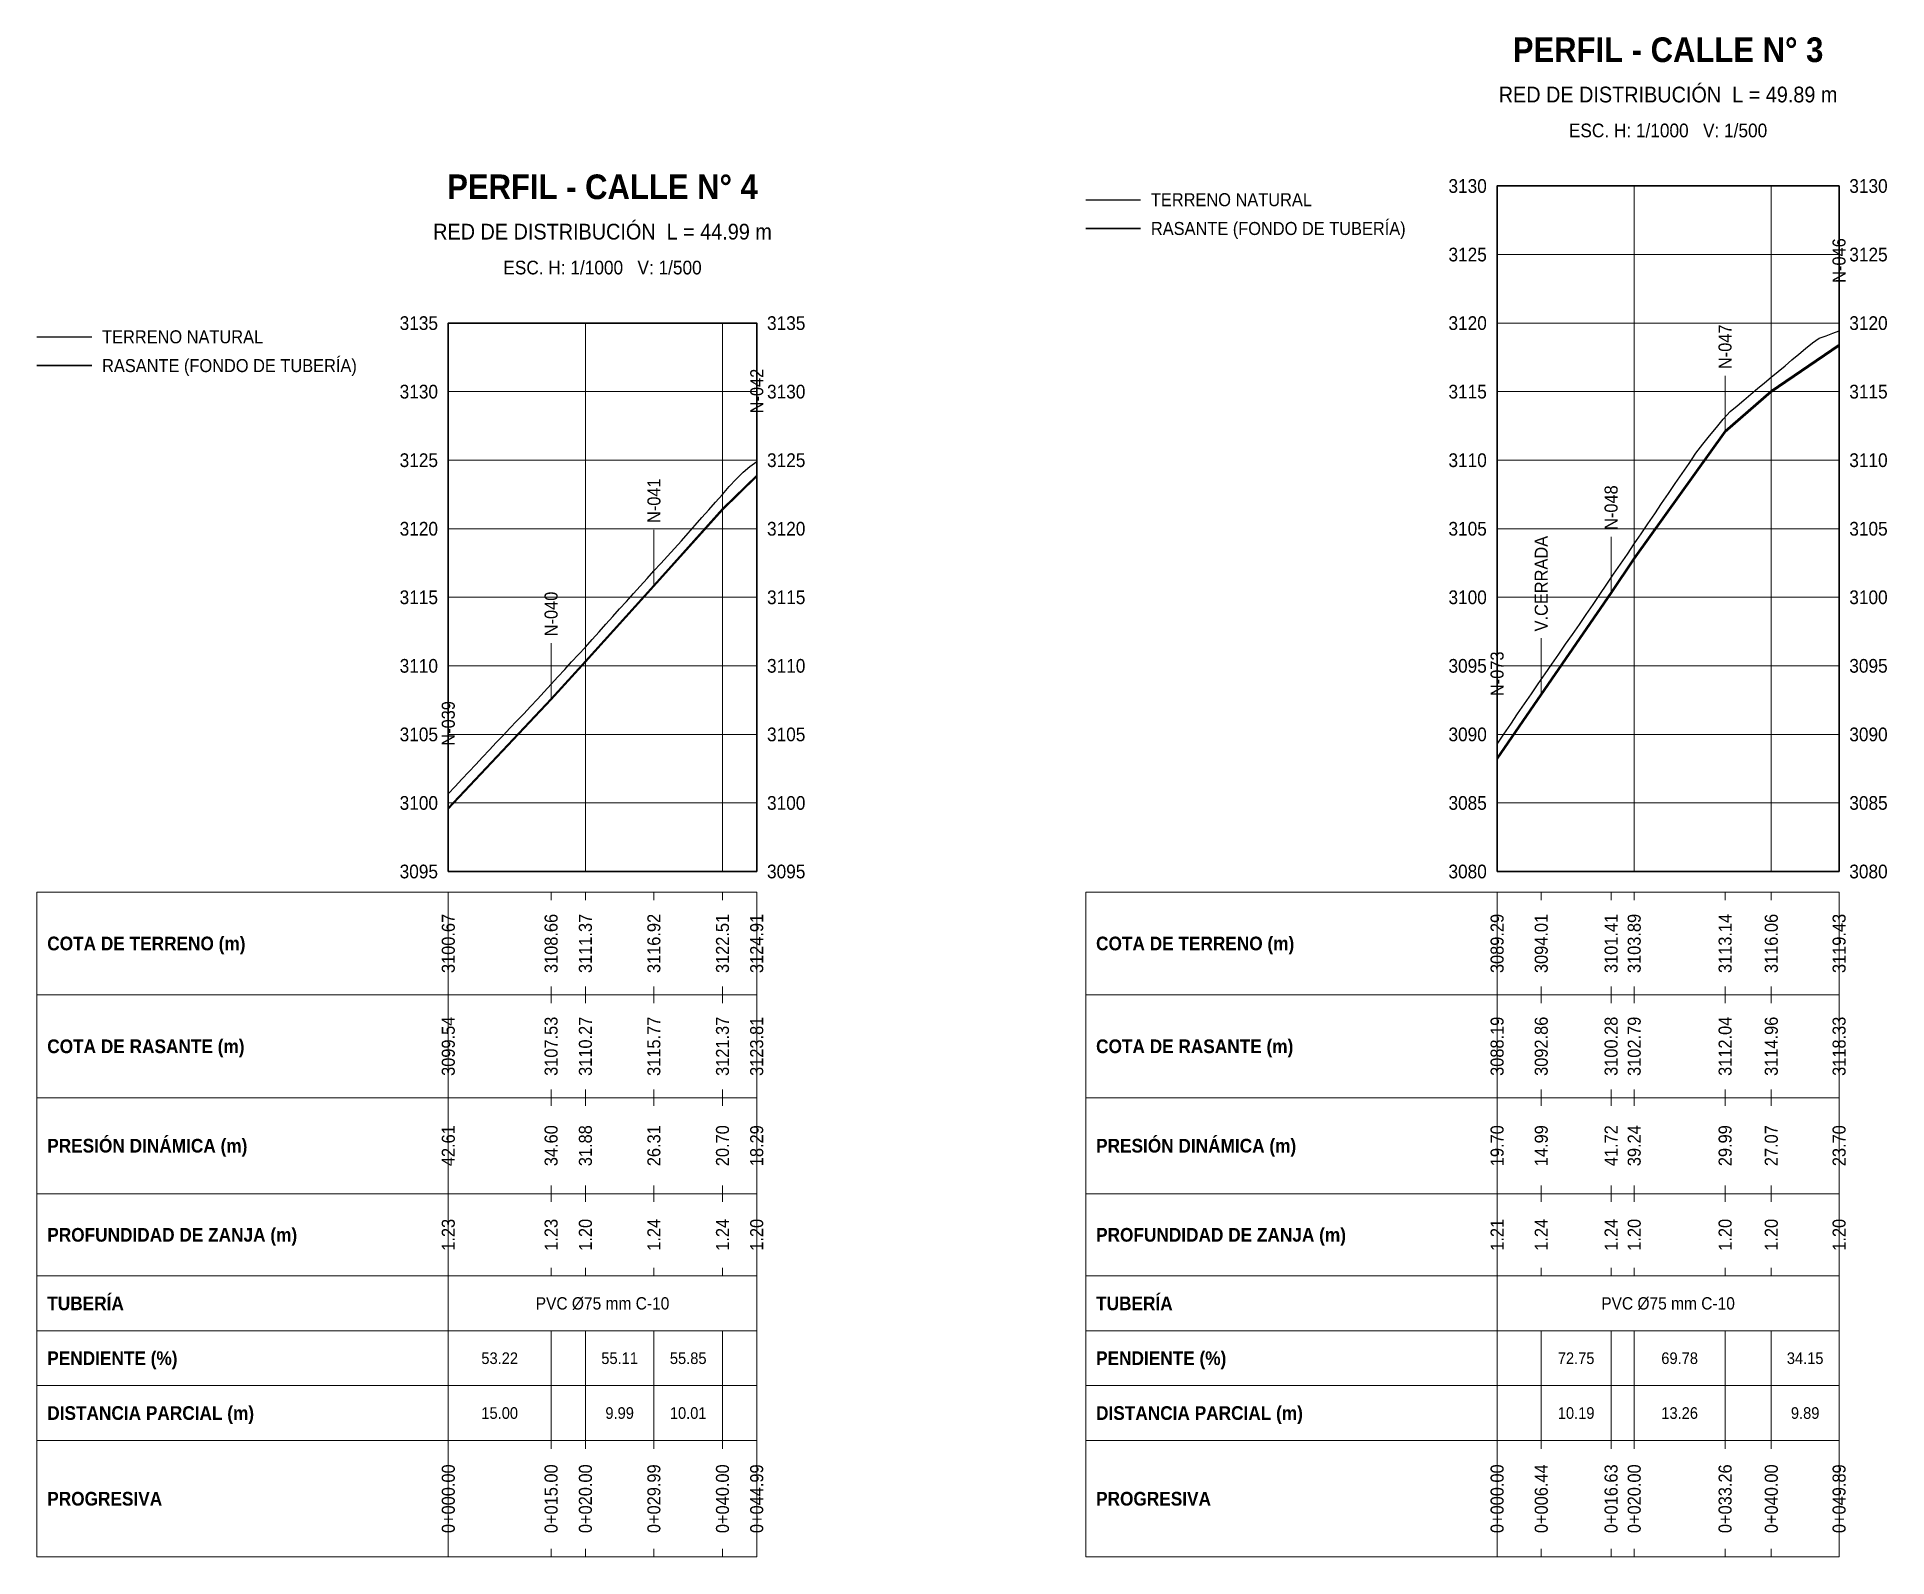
# Model space of a CAD drawing. Header units: metres. Extents: x 295850 to 310263, y 8095845 to 8104014.
# Drawn here: x 299251 to 299520.8, y 8098900 to 8099121.7 of the extents above; entities that cross this region are included whole.
import ezdxf
from ezdxf.enums import TextEntityAlignment as Align

# ---------------------------------------------------------------- set-up
doc = ezdxf.new("R2010")
doc.units = ezdxf.units.M
for name, color, linetype, lineweight in [('PERF-BANDAS', 7, 'Continuous', 18), ('PERF-EST', 6, 'Continuous', 18), ('PERF-GRILLA', 252, 'Continuous', 9), ('PERF-MARCO', 7, 'Continuous', 35), ('PERF-RASANTE', 1, 'Continuous', 35), ('PERF-TERRENO', 32, 'Continuous', 25), ('PERF-TXT', 7, 'Continuous', 18)]:
    doc.layers.add(name, color=color, linetype=linetype, lineweight=lineweight)
doc.styles.add('ARIAL', font='arial.ttf')
doc.styles.add('ARIAL-B', font='arialbd.ttf')

# ---------------------------------------------------------------- blocks, each defined once
blk = doc.blocks.new('PERFIL_CALLE_N_3')
at = {"layer": 'PERF-BANDAS'}
for p, q in [((299463.97, 8098997), (299463.97, 8098982)), ((299463.97, 8098997), (299463.97, 8098995.8)), ((299470.41, 8098997), (299470.41, 8098995.8)), ((299480.6, 8098997), (299480.6, 8098995.8)), ((299483.97, 8098997), (299483.97, 8098995.8)), ((299497.23, 8098997), (299497.23, 8098995.8)), ((299503.97, 8098997), (299503.97, 8098995.8)), ((299513.86, 8098997), (299513.86, 8098995.8)), ((299463.97, 8098982), (299463.97, 8098983.2)), ((299463.97, 8098982), (299463.97, 8098967)), ((299463.97, 8098982), (299463.97, 8098980.8)), ((299470.41, 8098982), (299470.41, 8098983.2)), ((299470.41, 8098982), (299470.41, 8098980.8)), ((299480.6, 8098982), (299480.6, 8098983.2)), ((299480.6, 8098982), (299480.6, 8098980.8)), ((299483.97, 8098982), (299483.97, 8098983.2)), ((299483.97, 8098982), (299483.97, 8098980.8)), ((299497.23, 8098982), (299497.23, 8098983.2)), ((299497.23, 8098982), (299497.23, 8098980.8)), ((299503.97, 8098982), (299503.97, 8098983.2)), ((299503.97, 8098982), (299503.97, 8098980.8)), ((299513.86, 8098982), (299513.86, 8098983.2)), ((299513.86, 8098982), (299513.86, 8098980.8)), ((299463.97, 8098967), (299463.97, 8098968.2)), ((299470.41, 8098967), (299470.41, 8098968.2)), ((299480.6, 8098967), (299480.6, 8098968.2)), ((299483.97, 8098967), (299483.97, 8098968.2)), ((299497.23, 8098967), (299497.23, 8098968.2)), ((299503.97, 8098967), (299503.97, 8098968.2)), ((299513.86, 8098967), (299513.86, 8098968.2)), ((299463.97, 8098967), (299463.97, 8098953)), ((299463.97, 8098967), (299463.97, 8098965.8)), ((299470.41, 8098967), (299470.41, 8098965.8)), ((299480.6, 8098967), (299480.6, 8098965.8)), ((299483.97, 8098967), (299483.97, 8098965.8)), ((299497.23, 8098967), (299497.23, 8098965.8)), ((299503.97, 8098967), (299503.97, 8098965.8)), ((299513.86, 8098967), (299513.86, 8098965.8)), ((299463.97, 8098953), (299463.97, 8098954.2)), ((299463.97, 8098953), (299463.97, 8098941)), ((299463.97, 8098953), (299463.97, 8098951.8)), ((299470.41, 8098953), (299470.41, 8098954.2)), ((299470.41, 8098953), (299470.41, 8098951.8)), ((299480.6, 8098953), (299480.6, 8098954.2)), ((299480.6, 8098953), (299480.6, 8098951.8)), ((299483.97, 8098953), (299483.97, 8098954.2)), ((299483.97, 8098953), (299483.97, 8098951.8)), ((299497.23, 8098953), (299497.23, 8098954.2)), ((299497.23, 8098953), (299497.23, 8098951.8)), ((299503.97, 8098953), (299503.97, 8098954.2)), ((299503.97, 8098953), (299503.97, 8098951.8)), ((299513.86, 8098953), (299513.86, 8098954.2)), ((299513.86, 8098953), (299513.86, 8098951.8)), ((299463.97, 8098941), (299463.97, 8098942.2)), ((299463.97, 8098941), (299463.97, 8098933)), ((299470.41, 8098941), (299470.41, 8098942.2)), ((299480.6, 8098941), (299480.6, 8098942.2)), ((299483.97, 8098941), (299483.97, 8098942.2)), ((299497.23, 8098941), (299497.23, 8098942.2)), ((299503.97, 8098941), (299503.97, 8098942.2)), ((299513.85, 8098941), (299513.85, 8098933)), ((299513.86, 8098941), (299513.86, 8098942.2)), ((299463.97, 8098933), (299463.97, 8098925)), ((299470.41, 8098933), (299470.41, 8098925)), ((299480.6, 8098933), (299480.6, 8098925)), ((299483.97, 8098933), (299483.97, 8098925)), ((299497.23, 8098933), (299497.23, 8098925)), ((299503.97, 8098933), (299503.97, 8098925)), ((299513.86, 8098933), (299513.86, 8098925)), ((299463.97, 8098925), (299463.97, 8098917)), ((299470.41, 8098925), (299470.41, 8098917)), ((299480.6, 8098925), (299480.6, 8098917)), ((299483.97, 8098925), (299483.97, 8098917)), ((299497.23, 8098925), (299497.23, 8098917)), ((299503.97, 8098925), (299503.97, 8098917)), ((299513.86, 8098925), (299513.86, 8098917)), ((299463.97, 8098917), (299463.97, 8098900)), ((299463.97, 8098917), (299463.97, 8098915.8)), ((299470.41, 8098917), (299470.41, 8098915.8)), ((299480.6, 8098917), (299480.6, 8098915.8)), ((299483.97, 8098917), (299483.97, 8098915.8)), ((299497.23, 8098917), (299497.23, 8098915.8)), ((299503.97, 8098917), (299503.97, 8098915.8)), ((299513.86, 8098917), (299513.86, 8098915.8)), ((299463.97, 8098900), (299463.97, 8098901.2)), ((299470.41, 8098900), (299470.41, 8098901.2)), ((299480.6, 8098900), (299480.6, 8098901.2)), ((299483.97, 8098900), (299483.97, 8098901.2)), ((299497.23, 8098900), (299497.23, 8098901.2)), ((299503.97, 8098900), (299503.97, 8098901.2)), ((299513.86, 8098900), (299513.86, 8098901.2))]:
    blk.add_line(p, q, dxfattribs=at)
for points in [[(299403.97, 8098982), (299513.85, 8098982), (299513.85, 8098997), (299403.97, 8098997)], [(299403.97, 8098967), (299513.85, 8098967), (299513.85, 8098982), (299403.97, 8098982)], [(299403.97, 8098953), (299513.85, 8098953), (299513.85, 8098967), (299403.97, 8098967)], [(299403.97, 8098941), (299513.85, 8098941), (299513.85, 8098953), (299403.97, 8098953)], [(299403.97, 8098933), (299513.85, 8098933), (299513.85, 8098941), (299403.97, 8098941)], [(299403.97, 8098925), (299513.85, 8098925), (299513.85, 8098933), (299403.97, 8098933)], [(299403.97, 8098917), (299513.85, 8098917), (299513.85, 8098925), (299403.97, 8098925)], [(299403.97, 8098900), (299513.85, 8098900), (299513.85, 8098917), (299403.97, 8098917)]]:
    blk.add_lwpolyline(points, close=True, dxfattribs=at)
at = {"layer": 'PERF-EST'}
for p, q in [((299513.85, 8099076.67), (299513.85, 8099084.87)), ((299497.22, 8099064.09), (299497.22, 8099072.29)), ((299480.6, 8099040.55), (299480.6, 8099048.83)), ((299470.41, 8099025.73), (299470.41, 8099034.02)), ((299463.97, 8099016.37), (299463.97, 8099024.59))]:
    blk.add_line(p, q, dxfattribs=at)
at = {"layer": 'PERF-GRILLA'}
for p, q in [((299463.97, 8099100), (299513.85, 8099100)), ((299463.97, 8099000), (299463.97, 8099100)), ((299483.97, 8099000), (299483.97, 8099100)), ((299503.97, 8099000), (299503.97, 8099100)), ((299463.97, 8099090), (299513.85, 8099090)), ((299463.97, 8099080), (299513.85, 8099080)), ((299463.97, 8099070), (299513.85, 8099070)), ((299463.97, 8099060), (299513.85, 8099060)), ((299463.97, 8099050), (299513.85, 8099050)), ((299463.97, 8099040), (299513.85, 8099040)), ((299463.97, 8099030), (299513.85, 8099030)), ((299463.97, 8099020), (299513.85, 8099020)), ((299463.97, 8099010), (299513.85, 8099010)), ((299463.97, 8099000), (299513.85, 8099000))]:
    blk.add_line(p, q, dxfattribs=at)
at = {"layer": 'PERF-MARCO'}
blk.add_lwpolyline([(299463.97, 8099000), (299513.85, 8099000), (299513.85, 8099100), (299463.97, 8099100)], close=True, dxfattribs=at)
at = {"layer": 'PERF-RASANTE'}
blk.add_line((299403.97, 8099093.8), (299411.97, 8099093.8), dxfattribs=at)
at = {"layer": 'PERF-RASANTE', "color": 5}
blk.add_lwpolyline([(299463.97, 8099016.57), (299470.41, 8099025.93), (299480.6, 8099040.75), (299483.97, 8099045.78), (299497.23, 8099064.29), (299503.97, 8099070.11), (299513.86, 8099076.87)], dxfattribs=at)
at = {"layer": 'PERF-RASANTE'}
blk.add_lwpolyline([(299463.97, 8099016.37), (299470.41, 8099025.73), (299480.6, 8099040.55), (299483.97, 8099045.58), (299497.23, 8099064.09), (299503.97, 8099069.91), (299513.86, 8099076.67)], dxfattribs=at)
at = {"layer": 'PERF-TERRENO'}
blk.add_line((299403.97, 8099098), (299411.97, 8099098), dxfattribs=at)
blk.add_lwpolyline([(299463.97, 8099018.59), (299464.97, 8099020.04), (299465.97, 8099021.51), (299466.97, 8099022.98), (299467.97, 8099024.45), (299468.97, 8099025.92), (299469.97, 8099027.38), (299470.97, 8099028.82), (299471.97, 8099030.26), (299472.97, 8099031.7), (299473.97, 8099033.14), (299474.97, 8099034.58), (299475.97, 8099036.02), (299476.97, 8099037.49), (299477.97, 8099038.96), (299478.97, 8099040.43), (299479.97, 8099041.9), (299480.97, 8099043.37), (299481.97, 8099044.84), (299482.97, 8099046.31), (299483.97, 8099047.78), (299484.97, 8099049.25), (299485.97, 8099050.72), (299486.97, 8099052.19), (299487.97, 8099053.66), (299488.97, 8099055.13), (299489.97, 8099056.6), (299490.97, 8099058.07), (299491.97, 8099059.54), (299492.97, 8099061.01), (299493.97, 8099062.33), (299494.97, 8099063.55), (299495.97, 8099064.77), (299496.97, 8099066), (299497.97, 8099067.11), (299498.97, 8099067.94), (299499.97, 8099068.78), (299500.97, 8099069.61), (299501.97, 8099070.44), (299502.97, 8099071.28), (299503.97, 8099072.11), (299504.97, 8099072.95), (299505.97, 8099073.78), (299506.97, 8099074.62), (299507.97, 8099075.45), (299508.97, 8099076.28), (299509.97, 8099077.12), (299510.97, 8099077.82), (299511.97, 8099078.14), (299512.97, 8099078.52), (299513.85, 8099078.87)], dxfattribs=at)
at = {"layer": 'PERF-EST', "style": 'ARIAL', "width": 0.9}
for s, p in [('N-046', (299513.85, 8099085.87)), ('N-047', (299497.22, 8099073.29)), ('N-048', (299480.6, 8099049.83)), ('V.CERRADA', (299470.41, 8099035.02)), ('N-073', (299463.97, 8099025.59))]:
    blk.add_text(s, height=1.9, rotation=90, dxfattribs=at).set_placement(p, align=Align.MIDDLE_LEFT)
at = {"layer": 'PERF-TXT', "width": 0.9}
for s, height, style, p in [('PERFIL - CALLE N° 3', 3.6, 'ARIAL-B', (299488.91, 8099117)), ('RED DE DISTRIBUCIÓN  L = 49.89 m', 2.3, 'ARIAL', (299488.91, 8099111.5)), ('ESC. H: 1/1000   V: 1/500', 2, 'ARIAL', (299488.91, 8099106.5))]:
    blk.add_text(s, height=height, dxfattribs=dict(at, style=style)).set_placement(p, align=Align.BOTTOM_CENTER)
at = {"layer": 'PERF-TXT', "style": 'ARIAL', "width": 0.9}
for s, p in [('3130', (299462.47, 8099100)), ('3125', (299462.47, 8099090)), ('3120', (299462.47, 8099080)), ('3115', (299462.47, 8099070)), ('3110', (299462.47, 8099060)), ('3105', (299462.47, 8099050)), ('3100', (299462.47, 8099040)), ('3095', (299462.47, 8099030)), ('3090', (299462.47, 8099020)), ('3085', (299462.47, 8099010)), ('3080', (299462.47, 8099000))]:
    blk.add_text(s, height=2, dxfattribs=at).set_placement(p, align=Align.MIDDLE_RIGHT)
at = {"layer": 'PERF-TXT', "width": 0.9}
for s, height, style, p in [('3130', 2, 'ARIAL', (299515.35, 8099100)), ('TERRENO NATURAL', 1.9, 'ARIAL', (299413.47, 8099098)), ('RASANTE (FONDO DE TUBERÍA)', 1.9, 'ARIAL', (299413.47, 8099093.8)), ('3125', 2, 'ARIAL', (299515.35, 8099090)), ('3120', 2, 'ARIAL', (299515.35, 8099080)), ('3115', 2, 'ARIAL', (299515.35, 8099070)), ('3110', 2, 'ARIAL', (299515.35, 8099060)), ('3105', 2, 'ARIAL', (299515.35, 8099050)), ('3100', 2, 'ARIAL', (299515.35, 8099040)), ('3095', 2, 'ARIAL', (299515.35, 8099030)), ('3090', 2, 'ARIAL', (299515.35, 8099020)), ('3085', 2, 'ARIAL', (299515.35, 8099010)), ('3080', 2, 'ARIAL', (299515.35, 8099000)), ('COTA DE TERRENO (m)', 2, 'ARIAL-B', (299405.47, 8098989.5)), ('COTA DE RASANTE (m)', 2, 'ARIAL-B', (299405.47, 8098974.5)), ('PRESIÓN DINÁMICA (m)', 2, 'ARIAL-B', (299405.47, 8098960)), ('PROFUNDIDAD DE ZANJA (m)', 2, 'ARIAL-B', (299405.47, 8098947)), ('TUBERÍA', 2, 'ARIAL-B', (299405.47, 8098937)), ('PENDIENTE (%)', 2, 'ARIAL-B', (299405.47, 8098929)), ('DISTANCIA PARCIAL (m)', 2, 'ARIAL-B', (299405.47, 8098921)), ('PROGRESIVA', 2, 'ARIAL-B', (299405.47, 8098908.5))]:
    blk.add_text(s, height=height, dxfattribs=dict(at, style=style)).set_placement(p, align=Align.MIDDLE_LEFT)
at = {"layer": 'PERF-TXT', "style": 'ARIAL', "width": 0.9}
for s, p in [('3089.29', (299463.97, 8098989.5)), ('3094.01', (299470.41, 8098989.5)), ('3101.41', (299480.6, 8098989.5)), ('3103.89', (299483.97, 8098989.5)), ('3113.14', (299497.23, 8098989.5)), ('3116.06', (299503.97, 8098989.5)), ('3119.43', (299513.86, 8098989.5)), ('3112.04', (299497.23, 8098974.5)), ('3088.19', (299463.97, 8098974.5)), ('3092.86', (299470.41, 8098974.5)), ('3100.28', (299480.6, 8098974.5)), ('3102.79', (299483.97, 8098974.5)), ('3114.96', (299503.97, 8098974.5)), ('3118.33', (299513.86, 8098974.5)), ('19.70', (299463.97, 8098960)), ('14.99', (299470.41, 8098960)), ('41.72', (299480.6, 8098960)), ('39.24', (299483.97, 8098960)), ('29.99', (299497.23, 8098960)), ('27.07', (299503.97, 8098960)), ('23.70', (299513.86, 8098960)), ('1.21', (299463.97, 8098947)), ('1.24', (299470.41, 8098947)), ('1.24', (299480.6, 8098947)), ('1.20', (299483.97, 8098947)), ('1.20', (299497.23, 8098947)), ('1.20', (299503.97, 8098947)), ('1.20', (299513.86, 8098947)), ('0+000.00', (299463.97, 8098908.5)), ('0+006.44', (299470.41, 8098908.5)), ('0+016.63', (299480.6, 8098908.5)), ('0+020.00', (299483.97, 8098908.5)), ('0+033.26', (299497.23, 8098908.5)), ('0+040.00', (299503.97, 8098908.5)), ('0+049.89', (299513.86, 8098908.5))]:
    blk.add_text(s, height=1.9, rotation=90, dxfattribs=at).set_placement(p, align=Align.MIDDLE_CENTER)
for s, height, p in [('PVC Ø75 mm C-10', 1.8, (299488.91, 8098937)), ('72.75', 1.7, (299475.5, 8098929)), ('69.78', 1.7, (299490.6, 8098929)), ('34.15', 1.7, (299508.91, 8098929)), ('10.19', 1.7, (299475.5, 8098921)), ('13.26', 1.7, (299490.6, 8098921)), ('9.89', 1.7, (299508.91, 8098921))]:
    blk.add_text(s, height=height, dxfattribs=at).set_placement(p, align=Align.MIDDLE_CENTER)
blk = doc.blocks.new('PERFIL_CALLE_N_4')
at = {"layer": 'PERF-BANDAS'}
for p, q in [((299310.97, 8098997), (299310.97, 8098982)), ((299310.97, 8098997), (299310.97, 8098995.8)), ((299325.97, 8098997), (299325.97, 8098995.8)), ((299330.97, 8098997), (299330.97, 8098995.8)), ((299340.96, 8098997), (299340.96, 8098995.8)), ((299350.97, 8098997), (299350.97, 8098995.8)), ((299355.96, 8098997), (299355.96, 8098995.8)), ((299310.97, 8098982), (299310.97, 8098983.2)), ((299310.97, 8098982), (299310.97, 8098967)), ((299310.97, 8098982), (299310.97, 8098980.8)), ((299325.97, 8098982), (299325.97, 8098983.2)), ((299325.97, 8098982), (299325.97, 8098980.8)), ((299330.97, 8098982), (299330.97, 8098983.2)), ((299330.97, 8098982), (299330.97, 8098980.8)), ((299340.96, 8098982), (299340.96, 8098983.2)), ((299340.96, 8098982), (299340.96, 8098980.8)), ((299350.97, 8098982), (299350.97, 8098983.2)), ((299350.97, 8098982), (299350.97, 8098980.8)), ((299355.96, 8098982), (299355.96, 8098983.2)), ((299355.96, 8098982), (299355.96, 8098980.8)), ((299310.97, 8098967), (299310.97, 8098968.2)), ((299325.97, 8098967), (299325.97, 8098968.2)), ((299330.97, 8098967), (299330.97, 8098968.2)), ((299340.96, 8098967), (299340.96, 8098968.2)), ((299350.97, 8098967), (299350.97, 8098968.2)), ((299355.96, 8098967), (299355.96, 8098968.2)), ((299310.97, 8098967), (299310.97, 8098953)), ((299310.97, 8098967), (299310.97, 8098965.8)), ((299325.97, 8098967), (299325.97, 8098965.8)), ((299330.97, 8098967), (299330.97, 8098965.8)), ((299340.96, 8098967), (299340.96, 8098965.8)), ((299350.97, 8098967), (299350.97, 8098965.8)), ((299355.96, 8098967), (299355.96, 8098965.8)), ((299310.97, 8098953), (299310.97, 8098954.2)), ((299310.97, 8098953), (299310.97, 8098941)), ((299310.97, 8098953), (299310.97, 8098951.8)), ((299325.97, 8098953), (299325.97, 8098954.2)), ((299325.97, 8098953), (299325.97, 8098951.8)), ((299330.97, 8098953), (299330.97, 8098954.2)), ((299330.97, 8098953), (299330.97, 8098951.8)), ((299340.96, 8098953), (299340.96, 8098954.2)), ((299340.96, 8098953), (299340.96, 8098951.8)), ((299350.97, 8098953), (299350.97, 8098954.2)), ((299350.97, 8098953), (299350.97, 8098951.8)), ((299355.96, 8098953), (299355.96, 8098954.2)), ((299355.96, 8098953), (299355.96, 8098951.8)), ((299310.97, 8098941), (299310.97, 8098942.2)), ((299310.97, 8098941), (299310.97, 8098933)), ((299325.97, 8098941), (299325.97, 8098942.2)), ((299330.97, 8098941), (299330.97, 8098942.2)), ((299340.96, 8098941), (299340.96, 8098942.2)), ((299350.97, 8098941), (299350.97, 8098942.2)), ((299355.96, 8098941), (299355.96, 8098942.2)), ((299355.97, 8098941), (299355.97, 8098933)), ((299310.97, 8098933), (299310.97, 8098925)), ((299325.97, 8098933), (299325.97, 8098925)), ((299330.97, 8098933), (299330.97, 8098925)), ((299340.96, 8098933), (299340.96, 8098925)), ((299350.97, 8098933), (299350.97, 8098925)), ((299355.96, 8098933), (299355.96, 8098925)), ((299310.97, 8098925), (299310.97, 8098917)), ((299325.97, 8098925), (299325.97, 8098917)), ((299330.97, 8098925), (299330.97, 8098917)), ((299340.96, 8098925), (299340.96, 8098917)), ((299350.97, 8098925), (299350.97, 8098917)), ((299355.96, 8098925), (299355.96, 8098917)), ((299310.97, 8098917), (299310.97, 8098900)), ((299310.97, 8098917), (299310.97, 8098915.8)), ((299325.97, 8098917), (299325.97, 8098915.8)), ((299330.97, 8098917), (299330.97, 8098915.8)), ((299340.96, 8098917), (299340.96, 8098915.8)), ((299350.97, 8098917), (299350.97, 8098915.8)), ((299355.96, 8098917), (299355.96, 8098915.8)), ((299310.97, 8098900), (299310.97, 8098901.2)), ((299325.97, 8098900), (299325.97, 8098901.2)), ((299330.97, 8098900), (299330.97, 8098901.2)), ((299340.96, 8098900), (299340.96, 8098901.2)), ((299350.97, 8098900), (299350.97, 8098901.2)), ((299355.96, 8098900), (299355.96, 8098901.2))]:
    blk.add_line(p, q, dxfattribs=at)
for points in [[(299250.97, 8098982), (299355.97, 8098982), (299355.97, 8098997), (299250.97, 8098997)], [(299250.97, 8098967), (299355.97, 8098967), (299355.97, 8098982), (299250.97, 8098982)], [(299250.97, 8098953), (299355.97, 8098953), (299355.97, 8098967), (299250.97, 8098967)], [(299250.97, 8098941), (299355.97, 8098941), (299355.97, 8098953), (299250.97, 8098953)], [(299250.97, 8098933), (299355.97, 8098933), (299355.97, 8098941), (299250.97, 8098941)], [(299250.97, 8098925), (299355.97, 8098925), (299355.97, 8098933), (299250.97, 8098933)], [(299250.97, 8098917), (299355.97, 8098917), (299355.97, 8098925), (299250.97, 8098925)], [(299250.97, 8098900), (299355.97, 8098900), (299355.97, 8098917), (299250.97, 8098917)]]:
    blk.add_lwpolyline(points, close=True, dxfattribs=at)
at = {"layer": 'PERF-EST'}
for p, q in [((299355.97, 8099057.63), (299355.97, 8099065.83)), ((299340.97, 8099041.55), (299340.97, 8099049.84)), ((299325.97, 8099025.05), (299325.97, 8099033.31)), ((299310.97, 8099009.09), (299310.97, 8099017.35))]:
    blk.add_line(p, q, dxfattribs=at)
at = {"layer": 'PERF-GRILLA'}
for p, q in [((299310.97, 8099080), (299355.97, 8099080)), ((299310.97, 8099000), (299310.97, 8099080)), ((299330.97, 8099000), (299330.97, 8099080)), ((299350.97, 8099000), (299350.97, 8099080)), ((299310.97, 8099070), (299355.97, 8099070)), ((299310.97, 8099060), (299355.97, 8099060)), ((299310.97, 8099050), (299355.97, 8099050)), ((299310.97, 8099040), (299355.97, 8099040)), ((299310.97, 8099030), (299355.97, 8099030)), ((299310.97, 8099020), (299355.97, 8099020)), ((299310.97, 8099010), (299355.97, 8099010)), ((299310.97, 8099000), (299355.97, 8099000))]:
    blk.add_line(p, q, dxfattribs=at)
at = {"layer": 'PERF-MARCO'}
blk.add_lwpolyline([(299310.97, 8099000), (299355.97, 8099000), (299355.97, 8099080), (299310.97, 8099080)], close=True, dxfattribs=at)
at = {"layer": 'PERF-RASANTE'}
blk.add_line((299250.97, 8099073.8), (299258.97, 8099073.8), dxfattribs=at)
at = {"layer": 'PERF-RASANTE', "color": 5}
blk.add_lwpolyline([(299310.97, 8099009.29), (299325.97, 8099025.26), (299330.97, 8099030.74), (299340.96, 8099041.75), (299350.97, 8099052.93), (299355.96, 8099057.83)], dxfattribs=at)
at = {"layer": 'PERF-RASANTE'}
blk.add_lwpolyline([(299310.97, 8099009.09), (299325.97, 8099025.06), (299330.97, 8099030.54), (299340.96, 8099041.55), (299350.97, 8099052.73), (299355.96, 8099057.63)], dxfattribs=at)
at = {"layer": 'PERF-TERRENO'}
blk.add_line((299250.97, 8099078), (299258.97, 8099078), dxfattribs=at)
blk.add_lwpolyline([(299310.97, 8099011.35), (299311.97, 8099012.41), (299312.97, 8099013.47), (299313.97, 8099014.54), (299314.97, 8099015.6), (299315.97, 8099016.67), (299316.97, 8099017.73), (299317.97, 8099018.8), (299318.97, 8099019.86), (299319.97, 8099020.92), (299320.97, 8099021.97), (299321.97, 8099023.01), (299322.97, 8099024.06), (299323.97, 8099025.13), (299324.97, 8099026.22), (299325.97, 8099027.31), (299326.97, 8099028.4), (299327.97, 8099029.49), (299328.97, 8099030.58), (299329.97, 8099031.67), (299330.97, 8099032.74), (299331.97, 8099033.85), (299332.97, 8099034.96), (299333.97, 8099036.08), (299334.97, 8099037.19), (299335.97, 8099038.3), (299336.97, 8099039.41), (299337.97, 8099040.53), (299338.97, 8099041.64), (299339.97, 8099042.75), (299340.97, 8099043.85), (299341.97, 8099044.93), (299342.97, 8099046.01), (299343.97, 8099047.11), (299344.97, 8099048.24), (299345.97, 8099049.37), (299346.97, 8099050.5), (299347.97, 8099051.63), (299348.97, 8099052.76), (299349.97, 8099053.89), (299350.97, 8099055.01), (299351.97, 8099056.14), (299352.97, 8099057.25), (299353.97, 8099058.23), (299354.97, 8099059.07), (299355.97, 8099059.83)], dxfattribs=at)
at = {"layer": 'PERF-EST', "style": 'ARIAL', "width": 0.9}
for s, p in [('N-042', (299355.97, 8099066.83)), ('N-041', (299340.97, 8099050.84)), ('N-040', (299325.97, 8099034.31)), ('N-039', (299310.97, 8099018.35))]:
    blk.add_text(s, height=1.9, rotation=90, dxfattribs=at).set_placement(p, align=Align.MIDDLE_LEFT)
at = {"layer": 'PERF-TXT', "width": 0.9}
for s, height, style, p in [('PERFIL - CALLE N° 4', 3.6, 'ARIAL-B', (299333.47, 8099097)), ('RED DE DISTRIBUCIÓN  L = 44.99 m', 2.3, 'ARIAL', (299333.47, 8099091.5)), ('ESC. H: 1/1000   V: 1/500', 2, 'ARIAL', (299333.47, 8099086.5))]:
    blk.add_text(s, height=height, dxfattribs=dict(at, style=style)).set_placement(p, align=Align.BOTTOM_CENTER)
for s, height, style, p in [('TERRENO NATURAL', 1.9, 'ARIAL', (299260.47, 8099078)), ('3135', 2, 'ARIAL', (299357.47, 8099080)), ('RASANTE (FONDO DE TUBERÍA)', 1.9, 'ARIAL', (299260.47, 8099073.8)), ('3130', 2, 'ARIAL', (299357.47, 8099070)), ('3125', 2, 'ARIAL', (299357.47, 8099060)), ('3120', 2, 'ARIAL', (299357.47, 8099050)), ('3115', 2, 'ARIAL', (299357.47, 8099040)), ('3110', 2, 'ARIAL', (299357.47, 8099030)), ('3105', 2, 'ARIAL', (299357.47, 8099020)), ('3100', 2, 'ARIAL', (299357.47, 8099010)), ('3095', 2, 'ARIAL', (299357.47, 8099000)), ('COTA DE TERRENO (m)', 2, 'ARIAL-B', (299252.47, 8098989.5)), ('COTA DE RASANTE (m)', 2, 'ARIAL-B', (299252.47, 8098974.5)), ('PRESIÓN DINÁMICA (m)', 2, 'ARIAL-B', (299252.47, 8098960)), ('PROFUNDIDAD DE ZANJA (m)', 2, 'ARIAL-B', (299252.47, 8098947)), ('TUBERÍA', 2, 'ARIAL-B', (299252.47, 8098937)), ('PENDIENTE (%)', 2, 'ARIAL-B', (299252.47, 8098929)), ('DISTANCIA PARCIAL (m)', 2, 'ARIAL-B', (299252.47, 8098921)), ('PROGRESIVA', 2, 'ARIAL-B', (299252.47, 8098908.5))]:
    blk.add_text(s, height=height, dxfattribs=dict(at, style=style)).set_placement(p, align=Align.MIDDLE_LEFT)
at = {"layer": 'PERF-TXT', "style": 'ARIAL', "width": 0.9}
for s, p in [('3135', (299309.47, 8099080)), ('3130', (299309.47, 8099070)), ('3125', (299309.47, 8099060)), ('3120', (299309.47, 8099050)), ('3115', (299309.47, 8099040)), ('3110', (299309.47, 8099030)), ('3105', (299309.47, 8099020)), ('3100', (299309.47, 8099010)), ('3095', (299309.47, 8099000))]:
    blk.add_text(s, height=2, dxfattribs=at).set_placement(p, align=Align.MIDDLE_RIGHT)
for s, p in [('3100.67', (299310.97, 8098989.5)), ('3108.66', (299325.97, 8098989.5)), ('3111.37', (299330.97, 8098989.5)), ('3116.92', (299340.96, 8098989.5)), ('3122.51', (299350.97, 8098989.5)), ('3124.91', (299355.96, 8098989.5)), ('3099.54', (299310.97, 8098974.5)), ('3107.53', (299325.97, 8098974.5)), ('3110.27', (299330.97, 8098974.5)), ('3115.77', (299340.96, 8098974.5)), ('3121.37', (299350.97, 8098974.5)), ('3123.81', (299355.96, 8098974.5)), ('42.61', (299310.97, 8098960)), ('34.60', (299325.97, 8098960)), ('31.88', (299330.97, 8098960)), ('26.31', (299340.96, 8098960)), ('20.70', (299350.97, 8098960)), ('18.29', (299355.96, 8098960)), ('1.23', (299310.97, 8098947)), ('1.23', (299325.97, 8098947)), ('1.20', (299330.97, 8098947)), ('1.24', (299340.96, 8098947)), ('1.24', (299350.97, 8098947)), ('1.20', (299355.96, 8098947)), ('0+000.00', (299310.97, 8098908.5)), ('0+015.00', (299325.97, 8098908.5)), ('0+020.00', (299330.97, 8098908.5)), ('0+029.99', (299340.96, 8098908.5)), ('0+040.00', (299350.97, 8098908.5)), ('0+044.99', (299355.96, 8098908.5))]:
    blk.add_text(s, height=1.9, rotation=90, dxfattribs=at).set_placement(p, align=Align.MIDDLE_CENTER)
for s, height, p in [('PVC Ø75 mm C-10', 1.8, (299333.47, 8098937)), ('53.22', 1.7, (299318.47, 8098929)), ('55.11', 1.7, (299335.97, 8098929)), ('55.85', 1.7, (299345.97, 8098929)), ('15.00', 1.7, (299318.47, 8098921)), ('9.99', 1.7, (299335.97, 8098921)), ('10.01', 1.7, (299345.97, 8098921))]:
    blk.add_text(s, height=height, dxfattribs=at).set_placement(p, align=Align.MIDDLE_CENTER)

msp = doc.modelspace()

# ---------------------------------------------------------------- block references
at = {"layer": 'PERF-MARCO'}
for name in ['PERFIL_CALLE_N_3', 'PERFIL_CALLE_N_4']:
    msp.add_blockref(name, (0, 0), dxfattribs=at)

doc.saveas('drawing.dxf')
